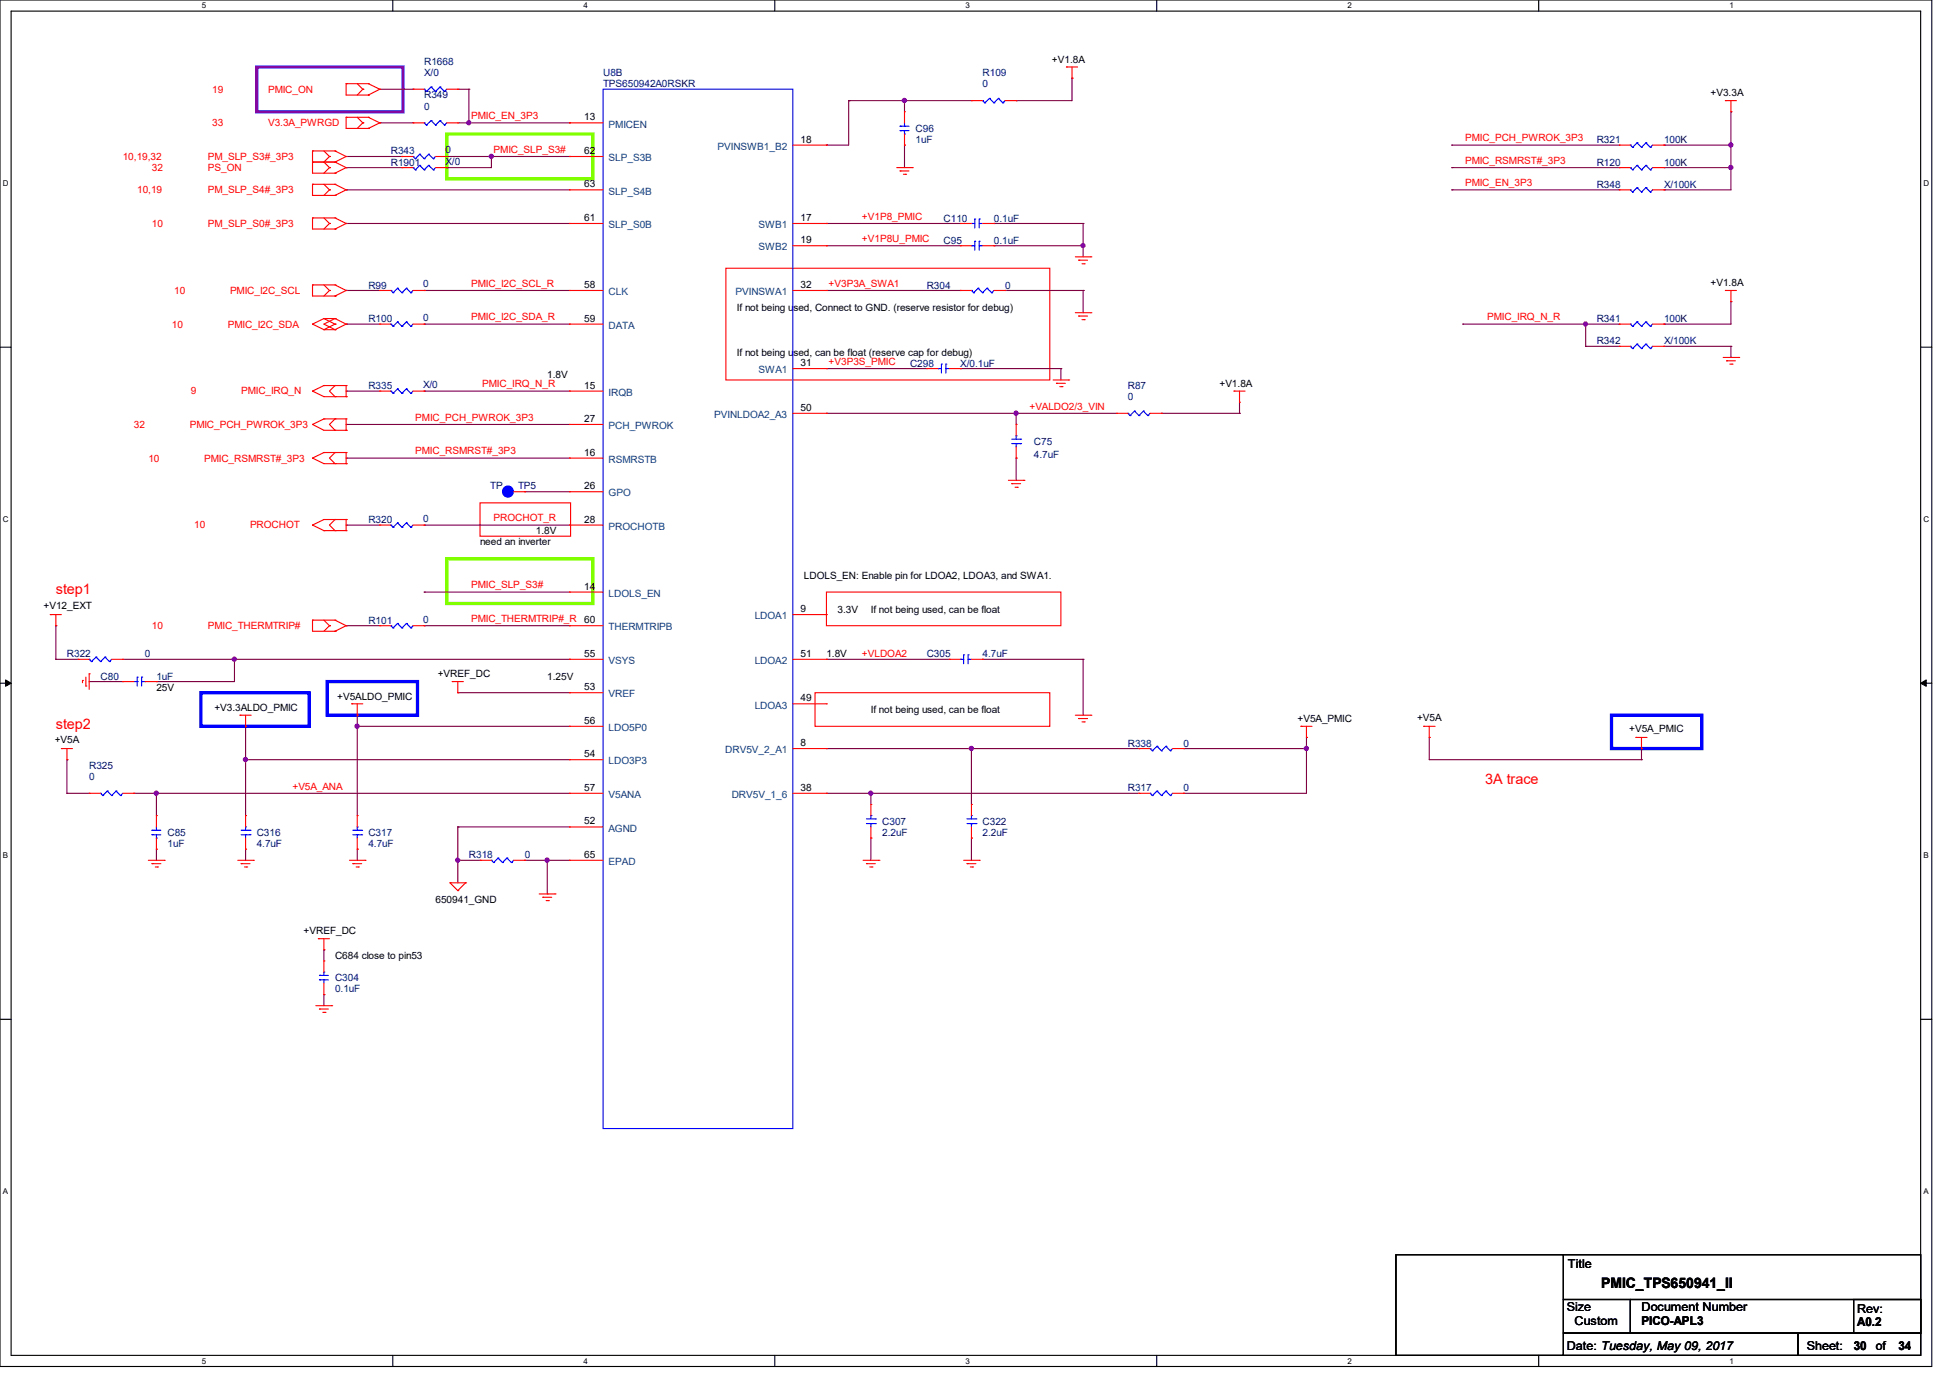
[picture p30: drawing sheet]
<svg xmlns="http://www.w3.org/2000/svg" width="297mm" height="210mm" viewBox="0 0 297 210" stroke-linecap="round" stroke-linejoin="round" font-family="sans-serif">
<defs><g id="words">
<g font-size="2.2" fill="#f00">
<text x="8.5" y="90.5">step1</text>
<text x="8.5" y="111">step2</text>
<text x="226.3" y="119.5">3A trace</text>
</g>
<text font-size="2.2" x="244" y="196.1">PMIC_TPS650941_II</text>
<g font-size="1.9">
<text x="238.9" y="193.1">Title</text>
<text x="238.8" y="199.6">Size</text>
<text x="239.9" y="201.8">Custom</text>
<text x="250.1" y="201.8">PICO-APL3</text>
<text x="250.1" y="199.6">Document Number</text>
<text x="283" y="202">A0.2</text>
<text x="283" y="199.9">Rev:</text>
<text x="238.8" y="205.6">Date: Tuesday, May 09, 2017</text>
<text x="275.3" y="205.6">Sheet:</text>
<text x="282.5" y="205.6">30</text>
<text x="285.9" y="205.6">of</text>
<text x="289.3" y="205.6">34</text>
</g>
<g font-size="1.5" fill="#000080">
<text x="64.6" y="9.9">R1668</text>
<text x="64.6" y="11.6">X/0</text>
<text x="91.9" y="11.6">U8B</text>
<text x="149.7" y="11.6">R109</text>
<text x="64.6" y="15">R349</text>
<text x="64.6" y="16.7">0</text>
<text x="91.9" y="13.3">TPS650942A0RSKR</text>
<text x="149.7" y="13.3">0</text>
<text x="59.6" y="23.5">R343</text>
<text x="67.9" y="23.3">0</text>
<text x="139.5" y="20.1">C96</text>
<text x="139.5" y="21.8">1uF</text>
<text x="243.3" y="21.8">R321</text>
<text x="253.6" y="21.8">100K</text>
<text x="59.6" y="25.2">R1901</text>
<text x="67.9" y="25.1">X/0</text>
<text x="243.3" y="28.6">R348</text>
<text x="243.3" y="25.2">R120</text>
<text x="253.6" y="28.6">X/100K</text>
<text x="253.6" y="25.2">100K</text>
<text x="143.8" y="33.7">C110</text>
<text x="151.5" y="33.7">0.1uF</text>
<text x="143.8" y="37.1">C95</text>
<text x="151.5" y="37.1">0.1uF</text>
<text x="56.1" y="43.9">R99</text>
<text x="64.5" y="43.8">0</text>
<text x="141.2" y="43.9">R304</text>
<text x="153.2" y="43.9">0</text>
<text x="56.1" y="49">R100</text>
<text x="64.5" y="48.9">0</text>
<text x="243.3" y="49">R341</text>
<text x="243.3" y="52.5">R342</text>
<text x="253.6" y="49">100K</text>
<text x="253.6" y="52.5">X/100K</text>
<text x="56.1" y="59.3">R335</text>
<text x="64.5" y="59.1">X/0</text>
<text x="138.7" y="55.8">C298</text>
<text x="146.3" y="55.8">X/0.1uF</text>
<text x="171.9" y="59.3">R87</text>
<text x="171.9" y="61">0</text>
<text x="157.6" y="67.8">C75</text>
<text x="157.6" y="69.8">4.7uF</text>
<text x="74.7" y="74.5">TP</text>
<text x="79" y="74.5">TP5</text>
<text x="56.1" y="79.7">R320</text>
<text x="64.5" y="79.5">0</text>
<text x="56.1" y="95">R101</text>
<text x="64.5" y="94.8">0</text>
<text x="10.2" y="100.1">R322</text>
<text x="22.1" y="100.1">0</text>
<text x="141.2" y="100.1">C305</text>
<text x="149.7" y="100.1">4.7uF</text>
<text x="15.3" y="103.5">C80</text>
<text x="23.8" y="103.5">1uF</text>
<text x="171.9" y="113.7">R338</text>
<text x="180.4" y="113.7">0</text>
<text x="13.6" y="117.1">R325</text>
<text x="13.6" y="118.8">0</text>
<text x="134.4" y="125.6">C307</text>
<text x="149.7" y="125.6">C322</text>
<text x="171.9" y="120.5">R317</text>
<text x="180.4" y="120.5">0</text>
<text x="25.5" y="127.3">C85</text>
<text x="25.5" y="129">1uF</text>
<text x="39.1" y="127.3">C316</text>
<text x="39.1" y="129">4.7uF</text>
<text x="56.1" y="127.3">C317</text>
<text x="56.1" y="129">4.7uF</text>
<text x="71.5" y="130.7">R318</text>
<text x="80" y="130.7">0</text>
<text x="134.4" y="127.3">2.2uF</text>
<text x="149.7" y="127.3">2.2uF</text>
<text x="51.1" y="149.4">C304</text>
<text x="51.1" y="151.1">0.1uF</text>
</g>
<g font-size="1.5">
<text x="160.3" y="9.6">+V1.8A</text>
<text x="260.7" y="14.6">+V3.3A</text>
<text x="89" y="18.3">13</text>
<text x="89" y="23.5">62</text>
<text x="122" y="21.7">18</text>
<text x="89" y="28.5">63</text>
<text x="89" y="33.7">61</text>
<text x="122" y="33.7">17</text>
<text x="122" y="37">19</text>
<text x="89" y="43.9">58</text>
<text x="112.3" y="47.3">If not being used, Connect to GND. (reserve resistor for debug)</text>
<text x="122" y="43.9">32</text>
<text x="260.7" y="43.6">+V1.8A</text>
<text x="89" y="49">59</text>
<text x="83.4" y="57.5">1.8V</text>
<text x="89" y="59.2">15</text>
<text x="112.3" y="54.1">If not being used, can be float (reserve cap for debug)</text>
<text x="122" y="55.8">31</text>
<text x="185.8" y="58.9">+V1.8A</text>
<text x="89" y="64.3">27</text>
<text x="122" y="62.6">50</text>
<text x="89" y="69.4">16</text>
<text x="89" y="74.5">26</text>
<text x="73.2" y="83.1">need an inverter</text>
<text x="81.7" y="81.4">1.8V</text>
<text x="89" y="79.6">28</text>
<text x="89" y="89.8">14</text>
<text x="122.5" y="88.2">LDOLS_EN: Enable pin for LDOA2, LDOA3, and SWA1.</text>
<text x="6.6" y="92.8">+V12_EXT</text>
<text x="89" y="94.9">60</text>
<text x="122" y="93.2">9</text>
<text x="127.6" y="93.3">3.3V</text>
<text x="132.7" y="93.3">If not being used, can be float</text>
<text x="89" y="100">55</text>
<text x="122" y="100">51</text>
<text x="125.9" y="100.1">1.8V</text>
<text x="23.8" y="105.2">25V</text>
<text x="51.4" y="106.6">+V5ALDO_PMIC</text>
<text x="66.7" y="103.2">+VREF_DC</text>
<text x="83.4" y="103.5">1.25V</text>
<text x="89" y="105.1">53</text>
<text x="122" y="106.8">49</text>
<text x="8.3" y="113.2">+V5A</text>
<text x="32.7" y="108.2">+V3.3ALDO_PMIC</text>
<text x="89" y="110.2">56</text>
<text x="122" y="113.6">8</text>
<text x="132.7" y="108.6">If not being used, can be float</text>
<text x="197.7" y="110">+V5A_PMIC</text>
<text x="215.9" y="109.8">+V5A</text>
<text x="248.3" y="111.5">+V5A_PMIC</text>
<text x="89" y="115.3">54</text>
<text x="89" y="120.4">57</text>
<text x="89" y="125.6">52</text>
<text x="122" y="120.4">38</text>
<text x="89" y="130.6">65</text>
<text x="66.4" y="137.5">650941_GND</text>
<text x="46.3" y="142.3">+VREF_DC</text>
<text x="51.1" y="146">C684 close to pin53</text>
</g>
<g font-size="1.5" fill="#f00">
<text x="32.3" y="14.1">19</text>
<text x="40.9" y="14.1">PMIC_ON</text>
<text x="32.3" y="19.3">33</text>
<text x="40.9" y="19.3">V3.3A_PWRGD</text>
<text x="71.8" y="18.2">PMIC_EN_3P3</text>
<text x="75.2" y="23.3">PMIC_SLP_S3#</text>
<text x="223.3" y="21.5">PMIC_PCH_PWROK_3P3</text>
<text x="18.7" y="24.4">10,19,32</text>
<text x="20.9" y="29.5">10,19</text>
<text x="23.2" y="26.1">32</text>
<text x="31.7" y="29.5">PM_SLP_S4#_3P3</text>
<text x="31.7" y="24.4">PM_SLP_S3#_3P3</text>
<text x="31.7" y="26.1">PS_ON</text>
<text x="223.3" y="28.4">PMIC_EN_3P3</text>
<text x="223.3" y="25">PMIC_RSMRST#_3P3</text>
<text x="23.2" y="34.6">10</text>
<text x="31.7" y="34.6">PM_SLP_S0#_3P3</text>
<text x="131.4" y="33.5">+V1P8_PMIC</text>
<text x="131.4" y="36.9">+V1P8U_PMIC</text>
<text x="26.5" y="44.8">10</text>
<text x="35.1" y="44.8">PMIC_I2C_SCL</text>
<text x="71.8" y="43.7">PMIC_I2C_SCL_R</text>
<text x="126.3" y="43.7">+V3P3A_SWA1</text>
<text x="26.2" y="49.9">10</text>
<text x="34.7" y="49.9">PMIC_I2C_SDA</text>
<text x="71.8" y="48.8">PMIC_I2C_SDA_R</text>
<text x="226.7" y="48.8">PMIC_IRQ_N_R</text>
<text x="29.1" y="59.9">9</text>
<text x="36.7" y="59.9">PMIC_IRQ_N</text>
<text x="73.5" y="59">PMIC_IRQ_N_R</text>
<text x="126.3" y="55.6">+V3P3S_PMIC</text>
<text x="20.4" y="65.2">32</text>
<text x="28.9" y="65.2">PMIC_PCH_PWROK_3P3</text>
<text x="63.3" y="64.1">PMIC_PCH_PWROK_3P3</text>
<text x="156.9" y="62.4">+VALDO2/3_VIN</text>
<text x="22.6" y="70.3">10</text>
<text x="31.1" y="70.3">PMIC_RSMRST#_3P3</text>
<text x="63.3" y="69.2">PMIC_RSMRST#_3P3</text>
<text x="29.6" y="80.3">10</text>
<text x="38.1" y="80.3">PROCHOT</text>
<text x="75.2" y="79.4">PROCHOT_R</text>
<text x="71.8" y="89.6">PMIC_SLP_S3#</text>
<text x="23.2" y="95.8">10</text>
<text x="31.7" y="95.8">PMIC_THERMTRIP#</text>
<text x="71.8" y="94.7">PMIC_THERMTRIP#_R</text>
<text x="131.4" y="100.1">+VLDOA2</text>
<text x="44.6" y="120.3">+V5A_ANA</text>
</g>
<g font-size="1.5" fill="#004080">
<text x="92.8" y="19.4">PMICEN</text>
<text x="109.3" y="22.8">PVINSWB1_B2</text>
<text x="92.8" y="24.6">SLP_S3B</text>
<text x="92.8" y="29.6">SLP_S4B</text>
<text x="92.8" y="34.8">SLP_S0B</text>
<text x="115.6" y="34.8">SWB1</text>
<text x="115.6" y="38.1">SWB2</text>
<text x="92.8" y="45">CLK</text>
<text x="112.1" y="45">PVINSWA1</text>
<text x="92.8" y="50.1">DATA</text>
<text x="115.6" y="56.9">SWA1</text>
<text x="92.8" y="60.3">IRQB</text>
<text x="92.8" y="65.4">PCH_PWROK</text>
<text x="108.8" y="63.7">PVINLDOA2_A3</text>
<text x="92.8" y="70.5">RSMRSTB</text>
<text x="92.8" y="75.6">GPO</text>
<text x="92.8" y="80.7">PROCHOTB</text>
<text x="92.8" y="90.9">LDOLS_EN</text>
<text x="115" y="94.3">LDOA1</text>
<text x="92.8" y="96">THERMTRIPB</text>
<text x="92.8" y="101.1">VSYS</text>
<text x="115" y="101.1">LDOA2</text>
<text x="92.8" y="106.2">VREF</text>
<text x="115" y="107.9">LDOA3</text>
<text x="92.8" y="111.3">LDO5P0</text>
<text x="92.8" y="116.4">LDO3P3</text>
<text x="110.5" y="114.7">DRV5V_2_A1</text>
<text x="92.8" y="121.5">V5ANA</text>
<text x="111.5" y="121.5">DRV5V_1_6</text>
<text x="92.8" y="126.7">AGND</text>
<text x="92.8" y="131.7">EPAD</text>
</g>
<g font-size="1.2">
<text x="30.8" y="1.3">5</text>
<text x="88.9" y="1.3">4</text>
<text x="147.2" y="1.3">3</text>
<text x="205.4" y="1.3">2</text>
<text x="263.6" y="1.3">1</text>
<text x=".4" y="28.4">D</text>
<text x="293.1" y="28.4">D</text>
<text x=".4" y="79.5">C</text>
<text x="293.1" y="79.5">C</text>
<text x=".4" y="130.7">B</text>
<text x="293.1" y="130.7">B</text>
<text x=".4" y="181.9">A</text>
<text x="293.1" y="181.9">A</text>
<text x="30.8" y="207.7">5</text>
<text x="88.9" y="207.7">4</text>
<text x="147.2" y="207.7">3</text>
<text x="205.4" y="207.7">2</text>
<text x="263.6" y="207.7">1</text>
</g>
</g></defs>
<path d="M0 0h294.4v208.1h-294.4zM1.7 1.7h291v204.7h-291z" fill="none" stroke="#000" stroke-width=".17"/>
<g fill="#fff">
<path d="M30.8 .2h.6v1.3h-.6z"/>
<path d="M30.8 206.6h.6v1.3h-.6z"/>
</g>
<path d="M59.9 0v1.7M59.9 206.4v1.7" fill="none" stroke="#000" stroke-width=".17"/>
<g fill="#fff">
<path d="M88.9 .2h.7v1.3h-.7z"/>
<path d="M88.9 206.6h.7v1.3h-.7z"/>
</g>
<path d="M118.1 0v1.7M118.1 206.4v1.7" fill="none" stroke="#000" stroke-width=".17"/>
<g fill="#fff">
<path d="M147.2 .2h.6v1.3h-.6z"/>
<path d="M147.2 206.6h.6v1.3h-.6z"/>
</g>
<path d="M176.3 0v1.7M176.3 206.4v1.7" fill="none" stroke="#000" stroke-width=".17"/>
<g fill="#fff">
<path d="M205.4 .2h.6v1.3h-.6z"/>
<path d="M205.4 206.6h.6v1.3h-.6z"/>
</g>
<path d="M234.5 0v1.7M234.5 206.4v1.7" fill="none" stroke="#000" stroke-width=".17"/>
<g fill="#fff">
<path d="M263.6 .2h.6v1.3h-.6z"/>
<path d="M263.6 206.6h.6v1.3h-.6z"/>
<path d="M.4 27.3h.9v1.3h-.9z"/>
<path d="M293.1 27.3h.9v1.3h-.9z"/>
<path d="M.4 78.4h.9v1.4h-.9z"/>
<path d="M293.1 78.4h.9v1.4h-.9z"/>
</g>
<path d="M0 52.9h1.7M292.7 52.9h1.7" fill="none" stroke="#000" stroke-width=".17"/>
<g fill="#fff">
<path d="M.4 129.6h.8v1.4h-.8z"/>
<path d="M293.1 129.6h.8v1.4h-.8z"/>
</g>
<path d="M0 104.1h1.7M292.7 104.1h1.7" fill="none" stroke="#000" stroke-width=".17"/>
<path d="M.8 103.5l.9 .6-.9 .4zM292.7 104.1l.8-.6v1z" fill="#000" stroke="#000" stroke-width=".15"/>
<g fill="#fff">
<path d="M.4 180.8h.8v1.4h-.8z"/>
<path d="M293.1 180.8h.8v1.4h-.8z"/>
</g>
<path d="M0 155.2h1.7M292.7 155.2h1.7M212.7 191.1h25.6v15.3h-25.6zM238.3 197.9h10.2v5.1h-10.2zM238.3 191.1h54.4v6.8h-54.4zM248.5 197.9h44.2v5.1h-44.2zM282.5 197.9h10.2v5.1h-10.2zM238.3 203h35.7v3.4h-35.7zM274 203h18.7v3.4h-18.7z" fill="none" stroke="#000" stroke-width=".17"/>
<path d="M30.6 105.5h16.5v5.1h-16.5zM49.9 103.8h13.7v5.1h-13.7zM245.6 108.9h13.7v5.1h-13.7z" fill="none" stroke="#00f" stroke-width=".51"/>
<g fill="none" stroke="#f00" stroke-width=".17">
<path d="M52.7 17.9h.1M52.7 12.7h.1M52.7 12.7v1.8h3.4M52.7 17.9v1.7h3.4M52.7 17.9h3.4M52.7 12.7h3.4M54.4 17.9l.9 .8M54.4 12.7l.9 .9M55.3 18.7h.1M55.3 13.6h.1M55.3 18.7l-.9 .9M55.3 13.6l-.9 .9"/>
<path d="M56.1 19.6h.1M56.1 17.9h.1M56.1 14.5h.1M56.1 12.7h.1M56.1 17.9l1.8 .8M56.1 12.7l1.8 .9M57.9 18.7h.1M57.9 13.6h.1M57.9 18.7l-1.8 .9M57.9 13.6l-1.8 .9M62.9 13.6h.1M62.9 18.7h.1"/>
<path d="M62.9 13.6h1.7M62.9 18.7h1.7M68.1 13.6h1.7M68.1 18.7h1.7M69.8 13.6h.1M69.8 18.7h.1M86.8 18.7h.1M86.8 18.7h5.1M137.8 17h.1M137.8 17v1.7M148 15.3h.1M148 15.3h1.7"/>
<path d="M153.2 15.3h1.7M154.9 15.3h.1M162.5 10.2h.1M162.5 10.2h1.7M163.4 11.9h.1M163.4 10.2v1.7M262.9 15.3h.1M262.9 15.3h1.7M263.8 17h.1M263.8 15.3v1.7M47.6 28.1h.1M47.6 23h.1"/>
<path d="M47.6 33.2h.1M47.6 24.7h.1M47.6 28.1v1.7h3.5M47.6 28.1h3.5M47.6 23v3.4h3.5M47.6 33.2v1.7h3.5M47.6 24.7h3.5M47.6 23h3.5M47.6 33.2h3.5M49.4 28.1l.8 .8M49.4 23l.8 .8M49.4 33.2l.8 .8"/>
<path d="M50.2 28.9h.1M50.2 23.8h.1M50.2 34h.1M50.2 25.5h.1M50.2 28.9l-.8 .9M50.2 23.8l-.8 .9 .8 .8M50.2 34l-.8 .9M50.2 25.5l-.8 .9M51.1 29.8h.1M51.1 28.1h.1M51.1 24.7h.1M51.1 23h.1"/>
<path d="M51.1 34.9h.1M51.1 33.2h.1M51.1 26.4h.1M51.1 28.1l1.6 .8M51.1 23l1.6 .8M51.1 33.2l1.6 .8M51.1 24.7l1.6 .8M52.7 28.9h.1M52.7 23.8h.1M52.7 34h.1M52.7 25.5h.1M52.7 28.9l-1.6 .9"/>
<path d="M52.7 23.8l-1.6 .9M52.7 34l-1.6 .9M52.7 25.5l-1.6 .9M61.3 23.8h.1M61.3 25.5h.1M61.3 25.5h1.6M61.3 23.8h1.6M66.4 25.5h1.7M66.4 23.8h1.7M68.1 23.8h.1M68.1 25.5h.1M86.8 23.8h.1"/>
<path d="M86.8 28.9h.1M86.8 34h.1M86.8 23.8h5.1M86.8 28.9h5.1M86.8 34h5.1M120.8 22.1h5.1M120.8 37.4h5.1M120.8 34h5.1M125.9 37.4h.1M125.9 22.1h.1M125.9 34h.1M136.7 25.5h2.3"/>
<path d="M137.2 26h.1M137.2 26h1.3M137.7 26.5h.3M137.8 22.1h.1M137.8 20.4v1.7M138 26.5h.1M139 25.5h.1M146.3 37.4h.1M146.3 34h.1M146.3 37.4h1.7M146.3 34h1.7M149.7 37.4h1.8"/>
<path d="M149.7 34h1.8M151.5 37.4h.1M151.5 34h.1M163.9 39.1h2.3M164.4 39.6h.1M164.4 39.6h1.3M166.2 39.1h.1M246.8 22.1h.1M246.8 28.9h.1M246.8 25.5h.1M246.8 25.5h1.7M246.8 22.1h1.7"/>
<path d="M246.8 28.9h1.7M251.8 25.5h1.8M251.8 22.1h1.8M251.8 28.9h1.8M253.6 22.1h.1M253.6 28.9h.1M253.6 25.5h.1M47.6 59.6h.1M47.6 43.4h.1M47.6 49.4h.1M47.6 59.6l1.8 .8h3.3M47.6 43.4v1.7h3.5"/>
<path d="M47.6 43.4h3.5M47.6 49.4l1.8 .8M49.4 58.7h.1M49.4 50.2h.1M49.4 48.5h.1M49.4 58.7l-1.8 .9M49.4 58.7h3.3M49.4 43.4l.8 .8M49.4 50.2h1.7M49.4 48.5h1.7M49.4 48.5l-1.8 .9M49.4 48.5l1.7 .9"/>
<path d="M50.2 44.2h.1M50.2 44.2l-.8 .9M51.1 58.7h.1M51.1 45.1h.1M51.1 43.4h.1M51.1 48.5h.1M51.1 50.2h.1M51.1 49.4h.1M51.1 58.7l-.9 .9 .9 .8M51.1 43.4l1.6 .8M51.1 48.5l1.6 .9M51.1 48.5l-1.7 .9 1.7 .8"/>
<path d="M51.1 49.4l-1.7 .8M52.7 58.7h.1M52.7 44.2h.1M52.7 49.4h.1M52.7 58.7v1.7M52.7 44.2l-1.6 .9M52.7 49.4l-1.6 .8M57.9 44.2h.1M57.9 59.6h.1M57.9 49.4h.1M57.9 59.6h1.7M57.9 44.2h1.7"/>
<path d="M57.9 49.4h1.7M62.9 59.6h1.7M62.9 44.2h1.7M62.9 49.4h1.7M64.6 44.2h.1M64.6 59.6h.1M64.6 49.4h.1M86.8 44.2h.1M86.8 49.4h.1M86.8 59.6h.1M86.8 59.6h5.1M86.8 44.2h5.1"/>
<path d="M86.8 49.4h5.1M110.6 40.9h49.4v17h-49.4zM120.8 44.2h5.1M120.8 56.1h5.1M125.9 44.2h.1M125.9 56.1h.1M141.2 56.1h.1M141.2 56.1h1.8M144.7 56.1h1.6M146.3 44.2h.1M146.3 56.1h.1M146.3 44.2h1.7"/>
<path d="M151.5 44.2h1.7M153.2 44.2h.1M160.5 57.9h2.4M161 58.4h.1M161 58.4h1.3M161.5 58.9h.3M161.8 58.9h.1M162.9 57.9h.1M163.9 47.6h2.3M164.4 48.1h.1M164.4 48.1h1.3M164.9 48.7h.3"/>
<path d="M164.9 40.2h.3M165.2 48.7h.1M165.2 40.2h.1M166.2 47.6h.1M188 59.6h.1M188 59.6h1.7M188.9 59.6v1.7M246.8 49.4h.1M246.8 52.7h.1M246.8 49.4h1.7M246.8 52.7h1.7M251.8 49.4h1.8"/>
<path d="M251.8 52.7h1.8M253.6 49.4h.1M253.6 52.7h.1M262.6 54.4h2.4M262.9 44.2h.1M262.9 44.2h1.7M263.1 54.9h.1M263.1 54.9h1.4M263.6 55.5h.3M263.8 45.9h.1M263.8 44.2v1.7M263.9 55.5h.1"/>
<path d="M265 54.4h.1M47.6 64.6h.1M47.6 80h.1M47.6 69.8h.1M47.6 64.6l1.8 .9h3.3M47.6 80l1.8 .8M47.6 69.8l1.8 .8h3.3M49.4 63.8h.1M49.4 68.9h.1M49.4 63.8l-1.8 .8M49.4 63.8h3.3M49.4 68.9l-1.8 .9"/>
<path d="M49.4 68.9h3.3M51.1 65.5h.1M51.1 63.8h.1M51.1 60.4h.1M51.1 79.1h.1M51.1 70.6h.1M51.1 68.9h.1M51.1 63.8l-.9 .8 .9 .9M51.1 79.1l-.9 .9 .9 .8M51.1 68.9l-.9 .9 .9 .8M52.7 65.5h.1M52.7 63.8h.1"/>
<path d="M52.7 60.4h.1M52.7 79.1h.1M52.7 70.6h.1M52.7 68.9h.1M52.7 63.8v1.7M52.7 68.9v1.7M52.7 79.1v1.7M52.7 79.1h-3.3l-1.8 .9M57.9 80h.1M57.9 80h1.7M62.9 80h1.7M64.6 80h.1"/>
<path d="M73.2 76.6h13.8v5.1h-13.8zM78.3 74.9h1.7M80 74.9h.1M86.8 64.6h.1M86.8 69.8h.1M86.8 74.9h.1M86.8 80h.1M86.8 74.9h5.1M86.8 80h5.1M86.8 64.6h5.1M86.8 69.8h5.1M120.8 62.9h5.1"/>
<path d="M125.9 62.9h.1M153.7 73.2h2.3M154.2 73.7h.1M154.2 73.7h1.3M154.7 74.2h.3M154.9 69.8h.1M154.9 64.6h.1M154.9 64.6v1.8M154.9 68.1v1.7M155 74.2h.1M156 73.2h.1M170.2 62.9h.1"/>
<path d="M170.2 62.9h1.7M175.3 62.9h1.7M177 62.9h.1M188.9 61.3h.1M7.7 93.6h.1M7.7 93.6h1.7M8.5 95.3h.1M8.5 93.6v1.7M47.6 94.4h.1M47.6 94.4v1.7h3.5M47.6 94.4h3.5M49.4 80.8h.1"/>
<path d="M49.4 80.8h3.3M49.4 94.4l.8 .9M50.2 95.3h.1M50.2 95.3l-.8 .8M51.1 80.8h.1M51.1 96.1h.1M51.1 94.4h.1M51.1 94.4l1.6 .9M52.7 80.8h.1M52.7 95.3h.1M52.7 95.3l-1.6 .8M57.9 95.3h.1"/>
<path d="M57.9 95.3h1.7M62.9 95.3h1.7M64.6 95.3h.1M86.8 90.2h.1M86.8 95.3h.1M86.8 95.3h5.1M86.8 90.2h5.1M120.8 93.6h5.1M125.9 90.2h35.8v5.1h-35.8zM125.9 93.6h.1M9.4 114h.1M9.4 114h1.6"/>
<path d="M10.2 115.7h.1M10.2 114v1.7M11.9 100.4h.1M11.9 100.4h1.7M12.6 103.6h.1M12.6 103.6v.4M13.1 104.5h.1M13.1 103.1v1.4M13.6 102.6h.1M13.6 102.6v2.4M17 100.4h1.7M18.7 100.4h.1"/>
<path d="M18.7 103.8h.1M18.7 103.8h1.7M22.1 103.8h1.7M23.8 103.8h.1M36.6 108.9h.1M36.6 108.9h1.7M37.4 110.6h.1M37.4 108.9v1.7M53.6 107.2h.1M53.6 107.2h1.7M54.4 108.9h.1M54.4 107.2v1.7"/>
<path d="M68.9 103.8h.1M68.9 103.8h1.7M69.8 105.5h.1M69.8 103.8v1.7M86.8 100.4h.1M86.8 105.5h.1M86.8 110.6h.1M86.8 115.7h.1M86.8 110.6h5.1M86.8 100.4h5.1M86.8 105.5h5.1M86.8 115.7h5.1"/>
<path d="M120.8 114h5.1M120.8 107.2h5.1M120.8 100.4h5.1M124.2 105.5h35.8v5.1h-35.8zM125.9 107.2h.1M125.9 100.4h.1M125.9 114h.1M144.7 100.4h.1M144.7 100.4h1.6M148 100.4h1.7M149.7 100.4h.1M163.9 108.9h2.3"/>
<path d="M164.4 109.4h.1M164.4 109.4h1.3M164.9 109.9h.3M165.2 109.9h.1M166.2 108.9h.1M173.6 114h.1M173.6 114h1.7M178.7 114h1.7M180.4 114h.1M198.2 110.6h.1M198.2 110.6h1.7M199.1 112.3h.1"/>
<path d="M199.1 110.6v1.7M217 110.6h.1M217 110.6h1.7M217.8 112.3h.1M217.8 110.6v1.7M249.3 112.3h.1M249.3 112.3h1.7M250.1 114h.1M250.1 112.3v1.7M13.6 120.8h.1M13.6 120.8h1.7M18.7 120.8h1.7"/>
<path d="M20.4 120.8h.1M22.6 131h2.4M23.2 131.5h.1M23.2 131.5h1.3M23.7 132h.3M23.8 124.2h.1M23.8 129.3h.1M23.8 124.2v1.7M23.8 127.6v1.7M24 132h.1M25 131h.1M36.2 131h2.4"/>
<path d="M36.7 131.5h.1M36.7 131.5h1.4M37.3 132h.3M37.4 129.3h.1M37.4 124.2h.1M37.4 124.2v1.7M37.4 127.6v1.7M37.6 132h.1M38.6 131h.1M53.3 131h2.3M53.8 131.5h.1M53.8 131.5h1.3"/>
<path d="M54.3 132h.3M54.4 129.3h.1M54.4 124.2h.1M54.4 124.2v1.7M54.4 127.6v1.7M54.6 132h.1M55.6 131h.1M68.6 134.5h.1M68.6 134.5h2.4M68.6 134.5l1.2 1.1M69.8 135.6h.1M71 134.5h.1"/>
<path d="M71 134.5l-1.2 1.1M73.2 131h.1M73.2 131h1.7M78.3 131h1.7M80 131h.1M82.2 136.1h2.4M82.7 136.7h.1M82.7 136.7h1.4M83.2 137.2h.4M83.6 137.2h.1M84.6 136.1h.1M86.8 120.8h.1"/>
<path d="M86.8 125.9h.1M86.8 131h.1M86.8 131h5.1M86.8 120.8h5.1M86.8 125.9h5.1M120.8 120.8h5.1M125.9 120.8h.1M131.5 131h2.4M132 131.5h.1M132 131.5h1.4M132.5 132h.4M132.7 127.6h.1"/>
<path d="M132.7 122.5h.1M132.7 122.5v1.7M132.7 125.9v1.7M132.9 132h.1M133.9 131h.1M146.9 131h2.3M147.4 131.5h.1M147.4 131.5h1.3M147.9 132h.3M148 127.6h.1M148 122.5h.1M148 122.5v1.7"/>
<path d="M148 125.9v1.7M148.2 132h.1M149.2 131h.1M173.6 120.8h.1M173.6 120.8h1.7M178.7 120.8h1.7M180.4 120.8h.1M48.1 153.2h2.4M48.5 143h.1M48.5 143h1.7M48.7 153.7h.1M48.7 153.7h1.3"/>
<path d="M49.2 154.2h.3M49.4 144.7h.1M49.4 151.5h.1M49.4 146.3h.1M49.4 143v1.7M49.4 146.3v1.7M49.4 149.7v1.8M49.5 154.2h.1M50.5 153.2h.1"/>
</g>
<path d="M39.1 10.2h22.3v6.8h-22.3z" fill="none" stroke="#8000ff" stroke-width=".51"/>
<path d="M68.1 20.4h22.2v6.8h-22.2zM68.1 85.1h22.2v6.8h-22.2z" fill="none" stroke="#80ff00" stroke-width=".51"/>
<g fill="none" stroke="#800040" stroke-width=".17">
<path d="M57.9 18.7h.1M57.9 18.7h5M57.9 13.6h5M62.9 13.6h.1M69.8 18.7h17M69.8 13.6h1.7M71.5 18.7h.1M71.5 13.6h.1M71.5 13.6v5.1M86.8 18.7h.1M129.3 15.3h.1M129.3 15.3v6.8h-3.4"/>
<path d="M129.3 15.3h18.7M137.8 15.3h.1M137.8 15.3v1.7M154.9 15.3h.1M163.4 11.9h.1M163.4 11.9v3.4h-8.5M263.8 17h.1M263.8 17v11.9h-10.2M52.7 28.9h.1M52.7 34h.1M52.7 25.5h.1M52.7 28.9h34.1"/>
<path d="M52.7 34h34.1M52.7 23.8h8.6M52.7 25.5h8.6M61.3 23.8h.1M68.1 25.5h.1M68.1 23.8h18.7M74.9 23.8h.1M74.9 23.8v1.7h-6.8M86.8 23.8h.1M125.9 22.1h.1M125.9 37.4h.1M125.9 34h.1"/>
<path d="M125.9 34h20.4M125.9 37.4h20.4M137.8 22.1h.1M137.8 22.1v3.4M151.5 34h.1M151.5 37.4h.1M151.5 34h13.6M151.5 37.4h13.6M165.1 37.4h.1M165.1 34h.1M165.1 34v5.1M221.2 28.9h.1"/>
<path d="M221.2 22.1h.1M221.2 25.5h.1M221.2 28.9h25.6M221.2 22.1h25.6M221.2 25.5h25.6M253.6 28.9h.1M253.6 22.1h.1M253.6 25.5h.1M253.6 22.1h10.2M253.6 25.5h10.2M263.8 25.5h.1M263.8 22.1h.1"/>
<path d="M52.7 44.2h.1M52.7 49.4h.1M52.7 59.6h.1M52.7 49.4h5.2M52.7 44.2h5.2M52.7 59.6h5.2M64.6 49.4h.1M64.6 44.2h.1M64.6 59.6h.1M64.6 49.4h22.2M64.6 44.2h22.2M64.6 59.6h22.2"/>
<path d="M125.9 56.1h.1M125.9 44.2h20.4M125.9 56.1h15.3M146.3 44.2h.1M146.3 56.1h.1M146.3 56.1h15.4M153.2 44.2h11.9M161.7 56.1h.1M161.7 56.1v1.8M165.1 44.2h.1M165.1 44.2v3.4M222.9 49.4h.1"/>
<path d="M222.9 49.4h23.9M241.6 49.4h.1M241.6 52.7h.1M241.6 49.4v3.3M241.6 52.7h5.2M253.6 52.7h.1M253.6 49.4h.1M253.6 52.7h10.2M263.8 52.7h.1M263.8 45.9h.1M263.8 45.9v3.5h-10.2M263.8 52.7v1.7"/>
<path d="M52.7 80h.1M52.7 64.6h.1M52.7 69.8h.1M52.7 80h5.2M52.7 64.6h34.1M52.7 69.8h34.1M64.6 80h.1M64.6 80h22.2M80 74.9h.1M80 74.9h6.8M125.9 62.9h.1M125.9 62.9h44.3"/>
<path d="M154.9 69.8h.1M154.9 62.9h.1M154.9 62.9v1.7M154.9 69.8v3.4M177 62.9h.1M177 62.9h11.9M188.9 62.9h.1M188.9 61.3v1.6M8.5 95.3h.1M8.5 95.3v5.1M52.7 95.3h.1M52.7 95.3h5.2"/>
<path d="M64.6 95.3h.1M64.6 90.2h.1M64.6 95.3h22.2M64.6 90.2h22.2M8.5 100.4h.1M8.5 100.4h3.4M10.2 115.7h.1M10.2 115.7v5.1M13.6 103.8h.1M13.6 103.8h5.1M18.7 100.4h68.1M23.8 103.8h.1"/>
<path d="M35.7 100.4h.1M35.7 100.4v3.4h-11.9M37.4 115.7h.1M37.4 110.6h.1M37.4 115.7h49.4M37.4 110.6v13.6M54.4 108.9h.1M54.4 110.6h.1M54.4 108.9v15.3M54.4 110.6h32.4M69.8 105.5h.1M69.8 105.5h17"/>
<path d="M86.8 100.4h.1M125.9 100.4h.1M125.9 114h.1M125.9 100.4h18.8M125.9 114h47.7M148 114h.1M148 114v8.5M149.7 100.4h.1M149.7 100.4h15.4M165.1 100.4h.1M165.1 100.4v8.5M173.6 114h.1"/>
<path d="M180.4 114h.1M180.4 114h18.7M199.1 114h.1M199.1 112.3h.1M199.1 112.3v8.5h-18.7M217.8 112.3h.1M217.8 112.3v3.4h32.3M250.1 115.7h.1M250.1 114h.1M250.1 114v1.7M10.2 120.8h.1M10.2 120.8h3.4"/>
<path d="M20.4 120.8h.1M20.4 120.8h66.4M23.8 120.8h.1M23.8 129.3h.1M23.8 120.8v3.4M23.8 129.3v1.7M37.4 129.3h.1M37.4 129.3v1.7M54.4 129.3h.1M54.4 129.3v1.7M69.8 125.9h.1M69.8 131h.1"/>
<path d="M69.8 125.9h17M69.8 131h3.4M69.8 125.9v8.6M80 131h.1M80 131h6.8M83.4 131h.1M83.4 136.1h.1M83.4 131v5.1M125.9 120.8h.1M125.9 120.8h47.7M132.7 127.6h.1M132.7 120.8h.1"/>
<path d="M132.7 120.8v1.7M132.7 127.6v3.4M148 127.6h.1M148 127.6v3.4M180.4 120.8h.1M49.4 144.7h.1M49.4 151.5h.1M49.4 144.7v1.6M49.4 151.5v1.7"/>
</g>
<g fill="#f0f" stroke="#f0f" stroke-width=".17">
<circle cx="241.6" cy="49.3" r=".32"/>
<circle cx="263.8" cy="22.1" r=".32"/>
<circle cx="69.7" cy="131" r=".32"/>
<circle cx="137.8" cy="15.3" r=".32"/>
<circle cx="148" cy="114" r=".32"/>
<circle cx="132.7" cy="120.8" r=".32"/>
<circle cx="199.1" cy="114" r=".32"/>
<circle cx="154.8" cy="62.9" r=".32"/>
<circle cx="23.8" cy="120.8" r=".32"/>
<circle cx="37.4" cy="115.7" r=".32"/>
<circle cx="54.4" cy="110.6" r=".32"/>
<circle cx="165" cy="37.4" r=".32"/>
<circle cx="263.8" cy="25.5" r=".32"/>
<circle cx="83.4" cy="131" r=".32"/>
<circle cx="35.7" cy="100.4" r=".32"/>
<circle cx="71.4" cy="18.7" r=".32"/>
<circle cx="74.9" cy="23.8" r=".32"/>
</g>
<g fill="none" stroke="#00f" stroke-width=".17">
<path d="M64.6 13.6h.1M64.6 18.7h.1M64.6 13.6l.4 .3M64.6 18.7l.4 .3M65 13.9h.1M65 19h.1M65.7 13.3h.1M65.7 18.4h.1M65.7 13.3l-.7 .6M65.7 13.3l.7 .6M65.7 18.4l-.7 .6M65.7 18.4l.7 .6"/>
<path d="M66.4 13.9h.1M66.4 19h.1M67.1 13.3h.1M67.1 18.4h.1M67.1 13.3l.6 .6M67.1 13.3l-.7 .6M67.1 18.4l.6 .6M67.1 18.4l-.7 .6M67.7 13.9h.1M67.7 19h.1M68.1 13.6l-.4 .3M68.1 18.7l-.4 .3"/>
<path d="M91.9 13.6h28.9v158.3h-28.9zM137.2 19.9h.1M137.2 19.2h.1M137.2 19.9h1.3M137.2 19.2h1.3M137.8 19.2h.1M137.8 18.7v.5M137.8 19.9v.5M149.7 15.3h.1M149.7 15.3l.4 .4M150.1 15.7h.1M150.8 15h.1"/>
<path d="M150.8 15l-.7 .7M150.8 15l.7 .7M151.5 15.7h.1M152.1 15h.1M152.1 15l.7 .7M152.1 15l-.6 .7M152.8 15.7h.1M153.2 15.3l-.4 .4M62.9 23.8h.1M62.9 25.5h.1M62.9 23.8l.4 .4M62.9 25.5l.4 .4"/>
<path d="M63.3 24.2h.1M63.3 25.9h.1M64 23.5h.1M64 25.2h.1M64 23.5l-.7 .7M64 23.5l.6 .7M64 25.2l-.7 .7M64 25.2l.6 .7M64.6 24.2h.1M64.6 25.9h.1M65.3 23.5h.1M65.3 25.2h.1"/>
<path d="M65.3 23.5l.7 .7M65.3 23.5l-.7 .7M65.3 25.2l.7 .7M65.3 25.2l-.7 .7M66 24.2h.1M66 25.9h.1M66.4 23.8l-.4 .4M66.4 25.5l-.4 .4M137.8 20.4h.1M148 37.4h.1M148 34h.1M148 37.4h.5"/>
<path d="M148 34h.5M148.5 36.7h.1M148.5 33.4h.1M148.5 33.4v1.3M148.5 36.7v1.4M149.2 36.7h.1M149.2 37.4h.1M149.2 33.4h.1M149.2 34h.1M149.2 37.4h.5M149.2 33.4v1.3M149.2 36.7v1.4"/>
<path d="M149.2 34h.5M248.5 22.1h.1M248.5 28.9h.1M248.5 25.5h.1M248.5 22.1l.3 .3M248.5 28.9l.3 .4M248.5 25.5l.3 .4M248.8 22.4h.1M248.8 29.3h.1M248.8 25.9h.1M249.5 21.8h.1M249.5 28.6h.1"/>
<path d="M249.5 25.2h.1M249.5 21.8l-.7 .6M249.5 21.8l.6 .6M249.5 28.6l-.7 .7M249.5 28.6l.6 .7M249.5 25.2l-.7 .7M249.5 25.2l.6 .7M250.1 22.4h.1M250.1 29.3h.1M250.1 25.9h.1M250.8 21.8h.1M250.8 28.6h.1"/>
<path d="M250.8 25.2h.1M250.8 21.8l.7 .6M250.8 21.8l-.7 .6M250.8 28.6l.7 .7M250.8 28.6l-.7 .7M250.8 25.2l.7 .7M250.8 25.2l-.7 .7M251.5 22.4h.1M251.5 29.3h.1M251.5 25.9h.1M251.8 22.1l-.3 .3M251.8 28.9l-.3 .4"/>
<path d="M251.8 25.5l-.3 .4M59.6 44.2h.1M59.6 59.6h.1M59.6 49.4h.1M59.6 44.2l.3 .4M59.6 59.6l.3 .3M59.6 49.4l.3 .3M59.9 44.6h.1M59.9 59.9h.1M59.9 49.7h.1M60.6 43.9h.1M60.6 59.2h.1"/>
<path d="M60.6 49h.1M60.6 43.9l-.7 .7M60.6 43.9l.7 .7M60.6 59.2l-.7 .7M60.6 59.2l.7 .7M60.6 49l-.7 .7M60.6 49l.7 .7M61.3 44.6h.1M61.3 59.9h.1M61.3 49.7h.1M61.9 43.9h.1M61.9 59.2h.1"/>
<path d="M61.9 49h.1M61.9 43.9l.7 .7M61.9 43.9l-.6 .7M61.9 59.2l.7 .7M61.9 59.2l-.6 .7M61.9 49l.7 .7M61.9 49l-.6 .7M62.6 44.6h.1M62.6 59.9h.1M62.6 49.7h.1M62.9 44.2l-.3 .4M62.9 59.6l-.3 .3"/>
<path d="M62.9 49.4l-.3 .3M143 56.1h.1M143 56.1h.5M143.5 55.5h.1M143.5 55.5v1.3M144.1 55.5h.1M144.1 56.1h.1M144.1 56.1h.6M144.1 55.5v1.3M148 44.2h.1M148 44.2l.4 .4M148.4 44.6h.1"/>
<path d="M149.1 43.9h.1M149.1 43.9l-.7 .7M149.1 43.9l.6 .7M149.7 44.6h.1M150.4 43.9h.1M150.4 43.9l.7 .7M150.4 43.9l-.7 .7M151.1 44.6h.1M151.5 44.2l-.4 .4M248.5 49.4h.1M248.5 52.7h.1M248.5 49.4l.3 .3"/>
<path d="M248.5 52.7l.3 .4M248.8 49.7h.1M248.8 53.1h.1M249.5 49h.1M249.5 52.4h.1M249.5 49l-.7 .7M249.5 49l.6 .7M249.5 52.4l-.7 .7M249.5 52.4l.6 .7M250.1 49.7h.1M250.1 53.1h.1M250.8 49h.1"/>
<path d="M250.8 52.4h.1M250.8 49l.7 .7M250.8 49l-.7 .7M250.8 52.4l.7 .7M250.8 52.4l-.7 .7M251.5 49.7h.1M251.5 53.1h.1M251.8 49.4l-.3 .3M251.8 52.7l-.3 .4M59.6 80h.1M59.6 80l.3 .3M60.6 79.6h.1"/>
<path d="M60.6 79.6l-.7 .7M60.6 79.6l.7 .7M61.9 79.6h.1M61.9 79.6l.7 .7M61.9 79.6l-.6 .7M62.9 80l-.3 .3M154.2 66.9h1.3M154.2 67.6h1.3M154.9 66.4h.1M154.9 67.6h.1M154.9 66.4v.5M154.9 67.6v.5"/>
<path d="M155.5 66.9h.1M155.5 67.6h.1M171.9 62.9h.1M171.9 62.9l.3 .4M172.2 63.3h.1M172.9 62.6h.1M172.9 62.6l-.7 .7M172.9 62.6l.7 .7M173.6 63.3h.1M174.2 62.6h.1M174.2 62.6l.7 .7M174.2 62.6l-.6 .7"/>
<path d="M174.9 63.3h.1M175.3 62.9l-.4 .4M59.6 95.3h.1M59.6 95.3l.3 .3M59.9 95.6h.1M59.9 80.3h.1M60.6 95h.1M60.6 95l-.7 .6M60.6 95l.7 .6M61.3 95.6h.1M61.3 80.3h.1M61.9 95h.1"/>
<path d="M61.9 95l.7 .6M61.9 95l-.6 .6M62.6 95.6h.1M62.6 80.3h.1M62.9 95.3l-.3 .3M146.9 99.7h.1M146.9 99.7v1.4M147.5 99.7h.1M147.5 99.7v1.4M13.6 100.4h.1M13.6 100.4l.3 .4M13.9 100.8h.1"/>
<path d="M14.6 100.1h.1M14.6 100.1l-.7 .7M14.6 100.1l.7 .7M15.3 100.8h.1M16 100.1h.1M16 100.1l.7 .7M16 100.1l-.7 .7M16.7 100.8h.1M17 100.4l-.3 .4M20.4 103.8h.5M20.9 103.1h.1M20.9 103.8h.1"/>
<path d="M20.9 103.1v1.4M21.6 103.1h.1M21.6 103.1v1.4M21.6 103.8h.5M22.1 103.8h.1M146.3 100.4h.1M146.3 100.4h.6M147.5 100.4h.1M147.5 100.4h.5M175.3 114h.1M175.3 114l.3 .3M175.6 114.3h.1"/>
<path d="M176.3 113.7h.1M176.3 113.7l-.7 .6M176.3 113.7l.7 .6M177 114.3h.1M177.7 113.7h.1M177.7 113.7l.7 .6M177.7 113.7l-.7 .6M178.4 114.3h.1M178.7 114l-.3 .3M15.3 120.8h.1M15.3 120.8l.4 .4M15.7 121.2h.1"/>
<path d="M16.3 120.5h.1M16.3 120.5l-.6 .7M16.3 120.5l.7 .7M17 121.2h.1M17.7 120.5h.1M17.7 120.5l.7 .7M17.7 120.5l-.7 .7M18.4 121.2h.1M18.7 120.8l-.3 .4M23.2 127.1h.1M23.2 126.4h.1M23.2 126.4h1.3"/>
<path d="M23.2 127.1h1.3M23.8 127.6h.1M23.8 126.4h.1M23.8 125.9v.5M23.8 127.1v.5M36.7 126.4h1.4M36.7 127.1h1.4M37.4 125.9h.1M37.4 127.1h.1M37.4 125.9v.5M37.4 127.1v.5M38.1 126.4h.1"/>
<path d="M38.1 127.1h.1M53.8 126.4h1.3M53.8 127.1h1.3M54.4 125.9h.1M54.4 127.1h.1M54.4 125.9v.5M54.4 127.1v.5M55.1 126.4h.1M55.1 127.1h.1M74.9 131h.1M74.9 131l.3 .4M75.2 131.4h.1"/>
<path d="M75.9 130.7h.1M75.9 130.7l-.7 .7M75.9 130.7l.7 .7M76.6 131.4h.1M77.3 130.7h.1M77.3 130.7l.6 .7M77.3 130.7l-.7 .7M77.9 131.4h.1M78.3 131l-.4 .4M132 124.7h1.4M132 125.4h1.4M132.7 124.2h.1"/>
<path d="M132.7 125.4h.1M132.7 124.2v.5M132.7 125.4v.5M133.4 124.7h.1M133.4 125.4h.1M147.4 124.7h1.3M147.4 125.4h1.3M148 124.2h.1M148 125.4h.1M148 124.2v.5M148 125.4v.5M148.7 124.7h.1"/>
<path d="M148.7 125.4h.1M175.3 120.8h.1M175.3 120.8l.3 .4M175.6 121.2h.1M176.3 120.5h.1M176.3 120.5l-.7 .7M176.3 120.5l.7 .7M177 121.2h.1M177.7 120.5h.1M177.7 120.5l.7 .7M177.7 120.5l-.7 .7M178.4 121.2h.1"/>
<path d="M178.7 120.8l-.3 .4M48.7 148.5h.1M48.7 149.2h.1M48.7 148.5h1.3M48.7 149.2h1.3M49.4 148h.1M49.4 149.2h.1M49.4 148v.5M49.4 149.2v.5"/>
</g>
<circle cx="77.4" cy="74.9" r=".83" fill="#00f" stroke="#00f" stroke-width=".17"/>
<use href="#words"/>
</svg>
